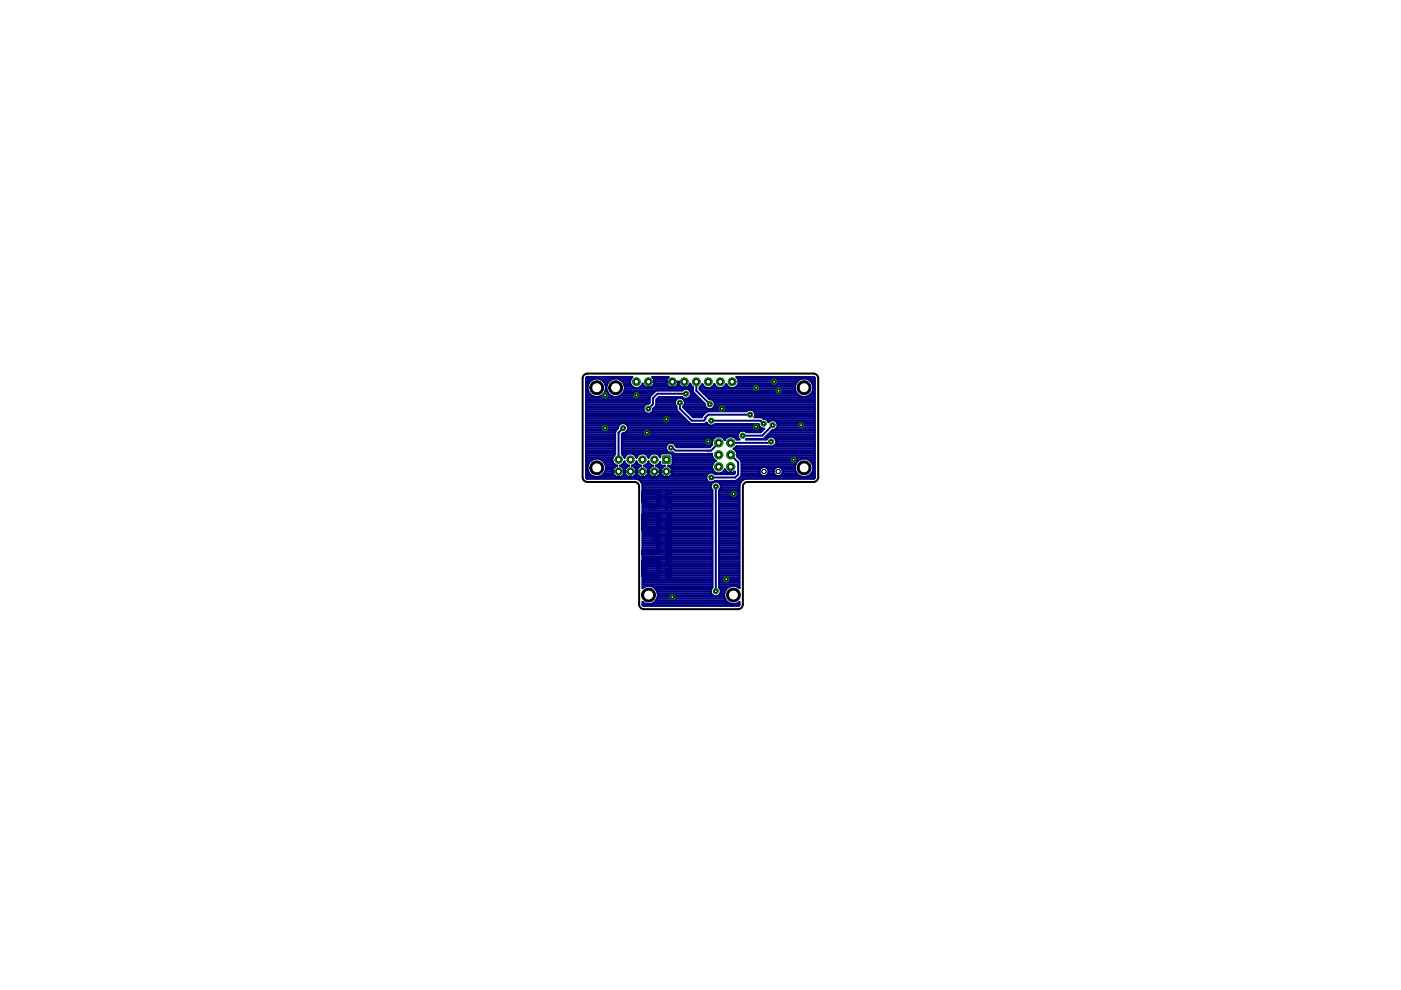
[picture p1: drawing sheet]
<svg xmlns="http://www.w3.org/2000/svg" width="297mm" height="210mm" viewBox="0 0 297 210" stroke-linecap="round" stroke-linejoin="round" font-family="sans-serif">
<path d="M149.8 95.3v.5M149.8 96.5h.7l-.1-.4-.3 .1v.3M149.8 95.5h.7l-.2 .3M150.5 96.9h-.6v.4M150.5 96.8v.2" fill="none" stroke="#808080" stroke-width=".21"/>
<g fill="none" stroke="#000080" stroke-width=".42">
<path d="M124.2 84.6h13.5M124.2 80.2l.3-.3h9.6a1.36 1.36 0 0 0 .1 2.2 1.36 1.36 0 0 0 2-.8l.2 .3M124.2 80.2v21l.2 .2 25.4 .1M124.2 80.9h.9M124.2 86.9h12.2M124.2 89.9h7.3M124.2 92.5h6.2M124.2 94.7h6.2M124.2 89.1h21.4M124.2 97.7h1.1M124.2 83.9h1.3M124.2 84.2h13.6"/>
<path d="M124.2 100h.6M124.2 99.6h.4M124.2 99.2h.4M124.2 98.8h.4M124.2 98.5h.5M124.2 98.1h.7M124.2 97.3h1.7M124.2 97h5.7M124.2 96.6h5.9M124.2 96.2h6.2M124.2 95.8h6.2M124.2 95.5h6.2"/>
<path d="M124.2 95.1h6.2M124.2 94.4h6.2M124.2 94h6.2M124.2 93.6h6.2M124.2 93.2h6.2M124.2 92.9h6.2M124.2 92.1h6.2M124.2 91.7h6.2M124.2 91.4h6.3M124.2 91h6.7M124.2 90.6h6.8M124.2 90.2h7"/>
<path d="M124.2 89.5h21.8M124.2 88.7h21M124.2 88.4h20.6M124.2 88h20.3M124.2 87.6h12.8M124.2 87.2h12.4M124.2 86.5h12.2M124.2 86.1h12.4M124.2 85.7h12.7M124.2 85.4h13.5M124.2 85h13.5M124.2 83.5h.9"/>
<path d="M124.2 83.1h.6M124.2 82.8h.5M124.2 82.4h.4M124.2 82h.4M124.2 81.6h.5M124.2 81.3h.6M124.2 80.1h9.7M124.6 99.6l.3 .8M124.9 81v.1M124.9 83.4h.1M124.9 98h.1M124.9 81l-.3 .8v.8l.3 .8"/>
<path d="M124.9 98l-.3 .8v.8M124.9 83.4l.6 .5M125.5 97.5h.1M125.5 83.9h.1M125.5 83.9l.8 .3M125.5 97.5l-.6 .5M125.6 80.5h-1.4M126.3 97.2h.1M126.3 80.2h.1M126.3 84.2h.1M126.3 80.2l.8 .1M126.3 80.2l-.8 .3-.6 .5"/>
<path d="M126.3 97.2l.8 .1M126.3 97.2l-.8 .3M127.1 97.3h.1M127.1 80.3h.1M127.1 84.1h.1M127.1 80.3l.7 .4M127.1 84.1l-.8 .1M127.1 97.3l.7 .4M127.2 97.3h2.6M127.5 83.9h2M127.8 97.7h2M127.8 83.7h.1"/>
<path d="M127.8 80.7l.5 .7M127.8 80.7v.1M127.8 97.7h.1M127.8 83.7l-.7 .4M127.8 97.7l.5 .7M128 80.9h1.1M128 83.5h1.1M128.1 98.1h1.9M128.2 81.3h.6M128.2 83.1h.6M128.3 83h.1M128.3 98.4h.1"/>
<path d="M128.3 100h.1M128.3 81.4l.2 .8M128.3 81.4h.1M128.3 83l-.5 .7M128.3 98.4l.2 .8M128.3 100l-.5 .7M128.3 100h2.8M128.4 98.5h1.9M128.4 81.6h.3M128.4 82.8h.3M128.4 99.6h1.5M128.4 98.8h2.2"/>
<path d="M128.5 82.4h.1M128.5 82h.1M128.5 82.2h.1M128.5 82.2l-.2 .8M128.5 99.2l-.2 .8M128.5 99.2h.1M128.5 99.2h1.6M128.9 81v.1M128.9 83.4h.1M128.9 81l-.3 .8v.8l.3 .8M128.9 83.4l.6 .5M129.5 83.9h.1"/>
<path d="M129.5 80.5l-.6 .5M129.5 83.9l.8 .3M129.6 80.5h-2.1M130.3 80.2h.1M130.3 84.2h.1M130.3 80.2l.8 .1M130.3 80.2l-.8 .3M130.9 98.7h.1M131.1 80.3h.1M131.1 84.1h.1M131.1 80.3l.7 .4M131.1 84.1l-.8 .1"/>
<path d="M131.2 99.9h2.4v1.3a1.3 1.3 0 0 1-1.2-1.1 1.26 1.26 0 0 1-1.2 1.1zM131.2 100h2.4M131.4 80.5h2.3M131.5 89.9l.4-.2 .8 .2M131.5 89.9l-1.1 1.7v4.7a1.34 1.34 0 0 0-.6 1.4 1.34 1.34 0 0 0 1.1 1M131.5 83.9h6.5M131.7 98.8h1.4M131.8 92.5h24.6M131.8 94.7h9.4M131.8 80.7h.1M131.8 83.7h.1M131.8 80.7l.5 .7"/>
<path d="M131.8 80.7v.1M131.8 83.7l-.7 .4M131.8 96.2h1.4M131.8 95.8h10M131.8 95.5h9.5M131.8 95.1h9.4M131.8 94.4h9.5M131.8 94h9.9M131.8 93.6h19.2M131.8 93.2h19.4M131.8 92.9h19.6M131.8 92.1h24.6"/>
<path d="M132 80.9h1.6M132 98.5h.9M132 83.5h6.4M132.1 90.8l-1 .9v5.8M132.1 99.2h.6M132.2 96.6h.5M132.2 81.3h1.4M132.2 83.1h6.5M132.3 98.1h.2M132.3 81.4h.1M132.3 83h.1M132.3 81.4l.2 .8-.2 .8"/>
<path d="M132.3 83l-.5 .7M132.3 99.6h.2M132.4 97h.1M132.4 82.8h12.3M132.4 81.6h1.4M132.4 99.9h.1M132.5 82.4h14.4M132.5 82h1.6M132.6 91.7h24M132.7 89.9h13.8M132.7 89.9l.5 .7v.4M133 91.4l-.3 .3-.9 .3v4.3l.6 .8a1.31 1.31 0 0 1 1.3-1 1.31 1.31 0 0 1 1.2 1 1.32 1.32 0 0 1 1.3-1 1.32 1.32 0 0 1 1.3 1 1.32 1.32 0 0 1 1.2-1 1.32 1.32 0 0 1 1.3 .9v-.6l.3-.3h2l.3 .3v2l-.3 .3h-.7a1.3 1.3 0 0 1 1 1.2h-1.3v1.3a1.26 1.26 0 0 0 1.3-1.2h-12.7a1.26 1.26 0 0 0 1.2 1.2v-1.3h-1.2a1.29 1.29 0 0 1 1-1.2"/>
<path d="M133 91.4h24.1M133 90.2h17.6M133.2 91l-.2 .4M133.2 91h28.8M133.2 90.6h28M133.4 98.7l-.5-.1-.5-.8-.5 .8-.5 .1a1.3 1.3 0 0 1 1 1.2M133.4 98.7v.1M133.4 98.7a1.29 1.29 0 0 0-1 1.2M133.7 99.9h2.5v1.3a1.26 1.26 0 0 1-1.2-1.1 1.31 1.31 0 0 1-1.3 1.1zM133.7 100h2.5M134 98.7l.4-.1 .5-.8 .6 .8 .4 .1a1.3 1.3 0 0 0-.9 1.2M134 98.7a1.29 1.29 0 0 1 .9 1.2"/>
<path d="M134 98.7v.1M134.2 96.2h1.5M134.2 98.8h1.5M134.5 98.5h.9M134.7 99.2h.5M134.7 96.6h.5M134.8 98.1h.3M134.9 99.6h.1M134.9 97h.1M134.9 99.9h.1M135.8 82h.9M136.1 81.6h.3"/>
<path d="M136.3 99.9h2.4v1.3a1.22 1.22 0 0 1-1.2-1.1 1.3 1.3 0 0 1-1.2 1.1zM136.3 100h2.4M136.4 86.9l.2 .3M136.5 98.7h.1M136.5 98.7l.4-.1 .6-.8 .5 .8 .5 .1M136.5 98.7a1.29 1.29 0 0 1 1 1.2M136.6 87.2a1.07 1.07 0 0 0 1.8 0M136.7 96.2h1.6M136.8 98.8h1.4M137 98.5h.9M137.2 99.2h.6M137.2 96.6h.5"/>
<path d="M137.4 98.1h.2M137.4 99.6h.2M137.4 97h.1M137.4 82h.1M137.4 81.6h.1M137.4 81.3h.1M137.5 99.9h.1M137.7 85.4l-.2 .2a1.07 1.07 0 0 0-1.1 1.3M137.9 87.6h6.2M138.2 82h3.6M138.4 87.2h5.3M138.5 98.7h.1"/>
<path d="M138.5 98.7l-.8 .6-.2 .6M138.5 80.1h3M138.5 86.9h5M138.5 86.9l-.1 .3M138.6 81.6h2.9M138.6 86.5h4.8M138.7 80.5h2.7M138.7 81.3l.1-.3h-1.4v1.2l-.6-.1-.4-.5M138.7 81.3a1.28 1.28 0 0 1-1.2 .9v-1.3h5v1.3a1.25 1.25 0 0 1-1.2-.9M138.7 81.3h2.6M138.8 80.9l-.2-.6-.3-.4h3.5l-.4 .6-.1 .4M138.8 99.9h2.4v1.3a1.22 1.22 0 0 1-1.2-1.1 1.31 1.31 0 0 1-1.2 1.1z"/>
<path d="M138.8 100h2.4M139 98.7h.1M139 98.7l.5-.1 .5-.7v.5l.3 .3h.7l-.8 .6-.2 .6M139 86.1h4.4M139 98.7a1.29 1.29 0 0 1 1 1.2M139.1 85.7h4.1M139.1 85.4h4M139.1 85h4.1M139.3 84.6h4.1M139.3 96.2h.9M139.3 98.8h1.4M139.6 98.5h.4"/>
<path d="M139.6 84.2h5a1.07 1.07 0 0 0 1.6 .1 1.07 1.07 0 0 0 0-1.6 1.07 1.07 0 0 0-1.6 .1h-5.3l-1.5 1.2-.1 1.4M139.7 84.2l-.6 .5v1.2l-.6 .7v.3M139.8 99.2h.5M139.8 96.6h.2M139.9 98.1h.1M140 99.6h.1M140 99.9h.1M141.2 94.7a1.07 1.07 0 0 0 1.4 1.2M141.3 81.3v-.3h3.8v1.2a1.2 1.2 0 0 0 1.2-.9l.6 .8 .1 1.1 2.4 2.4a1.08 1.08 0 0 0 1 1.2 1.08 1.08 0 0 0 1.2-.9 1.08 1.08 0 0 0-.9-1.3M141.3 100h10.1M141.8 98.8h9.2M142.3 99.2h8.7"/>
<path d="M142.4 96.2h.6M142.5 99.6h8.6M142.5 82h.1M142.5 81.6h.1M142.5 81.3h.1M142.6 95.9h.1M142.6 98.5h8.5M142.6 80.9h2.5v1.3a1.25 1.25 0 0 1-1.3-.9 1.25 1.25 0 0 1-1.2 .9zM142.6 95.9l.4 .3h8M142.6 97.7h9.2M142.6 98.1h8.7M142.6 97.3h8.7"/>
<path d="M142.6 97h8.5M142.6 96.6h8.4M142.8 94h8.2M143.2 94.4h7.7M143.3 82h1.1M143.4 94.7h7.2M143.7 81.6h.3M143.8 81.2v.1M143.8 81.3h.1M144.1 85.4v1.3l2.6 2.5h2.5l.3-.3v-.3l.7-.7h8.8M144.9 84.6h3.5M144.9 86.1h4.6"/>
<path d="M145 86.5h4.8M145.1 82h.1M145.1 81.6h.1M145.1 81.3h.1M145.1 85.7h4.3M145.1 85h3.7M145.2 85.4h4M145.4 86.9h27.4M145.4 83.5h-6l-1 .9v1.3l-.9 1M145.7 87.2h4.3M145.8 82h1M146.1 87.6h3.4"/>
<path d="M146.2 84.2h1.8M146.2 82.8h.7M146.2 81.6h.3M146.4 83.9h1.3M146.4 83.1h.6M146.5 83.5h.8M146.5 88h2.6M146.9 88.4h1.9M147.6 80.9v1.9l2.9 2.9M148.3 82.4h20.3M148.5 82h.8M148.5 82.8h20.1"/>
<path d="M148.8 81.6h.2M148.9 83.1h19.9M149.3 83.5h19.7M149.5 89.9h.5M149.7 83.9h19.8M150 84.2h22.8M150.8 89.2h10.5l.6 .6M150.9 96.2h.1M151 96.2a1.3 1.3 0 0 0 .8 1.5 1.36 1.36 0 0 0-.8 1.6M151 99.3a1.4 1.4 0 0 0 1.2 1.1 1.4 1.4 0 0 0 1.5-.9l.5 .6 .6 .2M151 82h.9M151.1 90.2h9.8"/>
<path d="M151.2 86.5h21.6M151.3 85h21.5M151.3 81.6h.2M151.5 86.1h21.3M151.5 85.4h21.3M151.6 85.7h21.2M152.1 92.5a1.36 1.36 0 0 0-1.1 1.8l-.5 .5h-7l-.2-.2a1.08 1.08 0 0 0-1.1-.8 1.08 1.08 0 0 0-1 .9M152.4 93.9l-1.7 1.6h-7.5l-.6-.6h-.4M152.7 92.5l.5 .2 .4 .6 .5-.6 .5-.2M153.3 92.9h.7M153.4 100h.6M153.6 82h.8"/>
<path d="M153.6 93.2h.1M153.6 99.6h.1M153.9 81.6h.2M154.9 100h.1M154.9 99.6h.1M154.9 99.2h.1M154.9 96.4l1.6 1.6v2.6l-.6 .6h-5.1M155.7 95.1h17.1M155.8 100v.3l-.2 .2h-4l-.2-.1M155.9 92.9h.6M155.9 95.5h16.9M156.1 94.7h16.7"/>
<path d="M156.1 82h12.5M156.2 95.8h16.6M156.3 96.6h16.5M156.3 96.2h16.5M156.3 80.1h16.5M156.4 81.6h12.2M156.5 97h16.3M156.6 91.8a1.03 1.03 0 0 0 .2 1.4h-.7l-.4-.5-.5-.2M156.6 81.3h12.2M156.6 80.9h12.5M156.8 97.3h13.1M157.2 97.7h12"/>
<path d="M157.2 100h3.8M157.2 99.6h3.9M157.2 99.2h4.2M157.2 98.8h11.4M157.2 98.5h11.5M157.2 98.1h11.6M157.8 91.4h3.8M158.8 86.9l-.5 .3h-8.3l-.2 .1a1.62 1.62 0 0 0-1 1.2h-1.8l-2.1-2.1v-.2a1.07 1.07 0 0 0 0-1.6 1.07 1.07 0 0 0-1.5 0 1.07 1.07 0 0 0 0 1.6l.2 .9 2.7 2.7 3.1 .1 .4-.3a1.04 1.04 0 0 0 1.8 .3h9.2a1.05 1.05 0 0 0 1.3 1l-.8 .8h-3a1.08 1.08 0 0 0-1.7 .1M159.3 86.9a1.07 1.07 0 0 1 .7 1.6h1.4l.5 .3a.94 .94 0 0 1 1 .7 1.08 1.08 0 0 1 1.9 .2 1.08 1.08 0 0 1-1.1 1.5l-2 1.9h-3.4l-.2 .1h4.4a1.08 1.08 0 0 1 1.8-.2 1.08 1.08 0 0 1-.6 1.7M159.9 87.2h12.9M160 88.4h12.8M160.1 87.6h12.7"/>
<path d="M160.1 88h12.7M161.8 88.7h11M162.1 92.9h.7M162.5 92.5h10.3M162.6 99.2h1.8M162.7 89.1h.8M162.9 92.1h9.9M162.9 99.6h1.2M162.9 89.5h.1M163 100h1M163.2 91.7h9.6M163.3 94.7l-7.2-.1-.6 .6a1.37 1.37 0 0 1 .8 1.6l.9 1.1-.1 3.1-1.1 1h-4.4a1.06 1.06 0 0 1-1.1 .3 1.06 1.06 0 0 1-.7-.8"/>
<path d="M163.5 93.6l-.3 .3h-8.3M163.6 91.4h9.2M163.8 90.1l-2.2 2.3h-4.1M164.1 89.1h8.7M164.2 92.9h8.6M164.3 94.4h8.5M164.5 93.2h8.3M164.5 91h8.3M164.5 94h8.3M164.5 93.6h8.3M164.7 89.5h8.1M164.8 90.6h8"/>
<path d="M164.8 89.9h8M164.9 90.2h7.9M165.6 99.2h3M165.9 99.6h2.7M165.9 100h2.8M168.6 99.6l.3 .8M168.9 81l-.3 .8v.8l.3 .8M168.9 81v.1M168.9 83.4h.1M168.9 83.4l.6 .5 .8 .3M169.5 97.5h.1M169.5 97.5l-.6 .5-.3 .8v.8"/>
<path d="M169.5 80.5h-13M170.3 97.2l.8 .1M170.3 97.2h.1M170.3 97.2l-.8 .3M170.3 80.2l.8 .1M170.3 80.2h.1M170.3 80.2l-.8 .3-.6 .5M170.3 84.2h.1M171.1 97.3l.7 .4M171.1 97.3h.1M171.1 80.3l.7 .4M171.1 80.3h.1"/>
<path d="M171.1 84.1l-.8 .1M171.1 84.1h.1M171.2 97.3h1.6M171.4 80.5h1.4M171.5 83.9h1.3M171.8 97.7l.5 .7M171.8 97.7h1M171.8 80.7v.1M171.8 83.7h.1M171.8 80.7l.5 .7M171.8 80.7h.1M171.8 83.7l-.7 .4"/>
<path d="M171.9 80.9h.9M171.9 83.5h.9M172.1 98.1h.7M172.2 81.3h.6M172.2 83.1h.6M172.3 81.4h.1M172.3 83h.1M172.3 98.4h.1M172.3 100h.1M172.3 98.4l.2 .8-.2 .8M172.3 100l-.5 .7M172.3 81.4l.2 .8-.2 .8"/>
<path d="M172.3 83l-.5 .7M172.3 100h.5M172.3 98.5h.5M172.3 82.8h.5M172.3 81.6h.5M172.4 99.6h.4M172.4 98.8h.4M172.4 82.4h.4M172.4 82h.4M172.4 99.2h.4M172.8 80.2l-.3-.3h-16.4a1.35 1.35 0 0 1-.1 2.2 1.35 1.35 0 0 1-2-.7 1.34 1.34 0 0 1-1.3 .9 1.34 1.34 0 0 1-1.3-.9 1.34 1.34 0 0 1-1.2 .9 1.34 1.34 0 0 1-1.3-.9l-.6 .7v.4l2.1 2.1h22.4M172.8 80.2l-.1 21.1-.2 .2h-15.8"/>
<path d="M124.2 100.4h.7M124.2 101.1h1.9M124.2 100.7h1.1M124.9 100.4h.1M124.9 100.4l.6 .5M125.5 100.9h.1M125.5 100.9l.8 .3M126.3 101.2h.1M127 101.1h3.6M127.8 100.7h2.3M127.8 100.7h.1M127.8 100.7l-.7 .4-.8 .1"/>
<path d="M128.1 100.4h1.8M131.1 100.4h.1M131.1 101.1h.1M131.1 100.7h.1M131.7 101.1h1.4M132.2 100.7h.5M132.4 100.4h.1M132.4 100v.1M133.6 100.4h.1M133.6 101.1h.1M133.6 100.7h.1M134.3 101.1h1.3"/>
<path d="M134.7 100.7h.5M134.9 101.5l.6 .2M134.9 100.4h.1M134.9 100v.1M135.5 101.7h.1M135.5 101.7l.5 .5M135.6 101.8h14.3M136 102.2h14.4M136 102.2l.2 .6v21.9l.3-.3M136 102.2h.1M136.1 102.6h14.7M136.2 100.4h.1"/>
<path d="M136.2 101.1h.1M136.2 100.7h.1M136.2 119.8h14.8M136.2 119.4h14.8M136.2 119.1h14.8M136.2 118.7h14.8M136.2 118.3h14.8M136.2 117.9h14.8M136.2 117.6h14.8M136.2 117.2h14.8M136.2 116.8h14.8M136.2 116.4h14.8"/>
<path d="M136.2 116.1h14.8M136.2 115.7h14.8M136.2 115.3h14.8M136.2 114.9h14.8M136.2 114.6h14.8M136.2 114.2h14.8M136.2 113.8h14.8M136.2 113.4h14.8M136.2 113.1h14.8M136.2 112.7h14.8M136.2 112.3h14.8M136.2 112h14.8"/>
<path d="M136.2 111.6h14.8M136.2 111.2h14.8M136.2 110.8h14.8M136.2 110.4h14.8M136.2 110.1h14.8M136.2 109.7h14.8M136.2 109.3h14.8M136.2 108.9h14.8M136.2 108.6h14.8M136.2 108.2h14.8M136.2 107.8h14.8M136.2 107.5h14.8"/>
<path d="M136.2 107.1h14.8M136.2 106.7h14.8M136.2 106.3h14.8M136.2 106h14.8M136.2 105.6h14.8M136.2 105.2h14.8M136.2 104.8h14.8M136.2 104.5h14.8M136.2 104.1h14.8M136.2 103.7h14.6M136.2 103.3h14.5M136.2 103h14.5"/>
<path d="M136.8 101.1h1.4M137.2 100.7h.5M137.4 100.4h.1M137.5 100v.1M138.7 100.4h.1M138.7 101.1h.1M138.7 100.7h.1M139.3 101.1h1.4M139.8 100.7h.5M140 100.4h.1M140 100v.1M141.2 100.4h.1"/>
<path d="M141.2 101.1h.1M141.2 100.7h.1M141.9 101.1h7.9M142.3 100.7h7.6M142.5 100.4h7.7M150.2 100.4l.4-.2 .8 .2M150.2 100.4l-.3 .2-.1 .9M150.7 103.4l.3 .5v20.7a1.07 1.07 0 0 0 0 1.5 1.07 1.07 0 0 0 1.5 0 1.07 1.07 0 0 0 0-1.5v-20.7l.3-.5M150.7 102.9a1.08 1.08 0 0 1 1.1-.8 1.08 1.08 0 0 1 1 .8M150.7 102.9v.5M151.2 102.2h.1M151.4 100.4h.6"/>
<path d="M151.8 103.1v22.2M152.3 102.2h4.8M152.5 119.8h4.3M152.5 119.4h4.3M152.5 119.1h4.3M152.5 118.7h4.3M152.5 118.3h4.3M152.5 117.9h4.3M152.5 117.6h4.3M152.5 117.2h4.3M152.5 116.8h4.3M152.5 116.4h4.3"/>
<path d="M152.5 116.1h4.3M152.5 115.7h4.3M152.5 115.3h4.3M152.5 114.9h4.3M152.5 114.6h4.3M152.5 114.2h4.3M152.5 113.8h4.3M152.5 113.4h4.3M152.5 113.1h4.3M152.5 112.7h4.3M152.5 112.3h4.3M152.5 112h4.3"/>
<path d="M152.5 111.6h4.3M152.5 111.2h4.3M152.5 110.8h4.3M152.5 110.4h4.3M152.5 110.1h4.3M152.5 109.7h4.3M152.5 109.3h4.3M152.5 108.9h4.3M152.5 108.6h4.3M152.5 108.2h4.3M152.5 107.8h4.3M152.5 107.5h4.3"/>
<path d="M152.5 107.1h4.3M152.5 106.7h4.3M152.5 106.3h4.3M152.5 106h4.3M152.5 105.6h4.3M152.5 105.2h4.3M152.5 104.8h4.3M152.5 104.5h4.3M152.5 104.1h4.3M152.7 103.7h4.1M152.7 102.6h4.2M152.7 100.4h3.1"/>
<path d="M152.8 102.9v.5M152.8 103.3h4M152.8 103h4M154.9 100.3v-1.3l.1 1.3M155.8 100l-.8 .3M156.3 101.8h1.1M157 102.2h.1M157 102.2l-.2 .6v21.9M157 101.1h13.1M157.2 100.4h3.9M157.2 100.7h4.2M157.5 101.7h.1"/>
<path d="M157.5 101.7l-.5 .5M158.2 101.5l-.7 .2M162.6 100.7h1.8M162.9 100.4h1.2M165.6 100.7h3.7M165.9 100.4h3M168.9 100.4h.1M168.9 100.4l.6 .5M169.5 100.9h.1M169.5 100.9l.8 .3M170.3 101.2h.1M170.9 101.1h1.9"/>
<path d="M171.7 100.7h1.1M171.8 100.7l-.7 .4-.8 .1M171.8 100.7h.1M172 100.4h.8M136.2 128h.8M136.2 127.6v.6l.3 .2M136.2 127.6l.3 .3M136.2 124.7h.1M136.2 127.7h.1M136.2 124.3h.8M136.2 123.9h14.8M136.2 123.5h14.8"/>
<path d="M136.2 123.2h14.8M136.2 122.8h14.8M136.2 122.4h14.8M136.2 122h14.8M136.2 121.7h14.8M136.2 121.3h14.8M136.2 120.9h14.8M136.2 120.5h14.8M136.2 120.2h14.8M136.4 128.4h20.2M136.5 124.4h.1M136.5 127.9h.1"/>
<path d="M136.5 127.9l.8 .2M137.3 124.2h.1M137.3 128.1h.1M137.3 124.2l.8 .1M137.3 124.2l-.8 .2M138.1 124.3h.1M138.1 128h16.9M138.1 128l-.8 .1M138.1 124.3l.7 .4M138.2 124.3h12.8M138.8 124.7h12.1M138.8 127.7h15.5"/>
<path d="M138.8 127.6l-.7 .4M138.8 124.7h.1M138.8 127.6v.1M138.8 124.7l.5 .6M139.1 127.3h14.8M139.1 125.1h11.6M139.3 125.3l.2 .9M139.3 125.3v.1M139.3 126.9h14.4M139.3 125.4h11.4M139.4 126.5h14.2M139.4 125.8h11.4"/>
<path d="M139.5 126.2l-.2 .8-.5 .6M139.5 126.2h11.6M152.4 126.2h1.2M152.5 124.3h2.5M152.5 123.9h4.3M152.5 123.5h4.3M152.5 123.2h4.3M152.5 122.8h4.3M152.5 122.4h4.3M152.5 122h4.3M152.5 121.7h4.3M152.5 121.3h4.3"/>
<path d="M152.5 120.9h4.3M152.5 120.5h4.3M152.5 120.2h4.3M152.6 124.7h1.7M152.7 125.8h.9M152.8 125.1h1.1M152.8 125.4h.9M153.9 125h.1M153.9 127.3h.1M153.9 125l-.3 .8v.8l.3 .7M153.9 127.3l.6 .6M154.5 124.4h.1"/>
<path d="M154.5 124.4l-.6 .6M154.5 127.9h.1M154.5 127.9l.8 .2M155.3 124.2l.8 .1M155.3 124.2h.1M155.3 124.2l-.8 .2M155.3 128.1h.1M156.1 124.3l.7 .4M156.1 124.3h.1M156.1 128l-.8 .1M156.1 128h.7M156.1 124.3h.7"/>
<path d="M156.8 127.7h.1M156.8 127.7v.5l-.3 .2M156.8 127.7l-.7 .3M156.8 124.7h.1"/>
<circle cx="162" cy="100" r=".98"/>
<circle cx="165" cy="100" r=".97"/>
</g>
<circle cx="152.4" cy="93.9" r=".89" fill="#008000" stroke="#008000" stroke-width=".21"/>
<circle cx="152.4" cy="93.9" r=".51" fill="#fff" stroke="#000" stroke-width=".21"/>
<circle cx="152.4" cy="96.4" r=".89" fill="#008000" stroke="#008000" stroke-width=".21"/>
<circle cx="152.4" cy="96.4" r=".51" fill="#fff" stroke="#000" stroke-width=".21"/>
<circle cx="152.4" cy="99" r=".89" fill="#008000" stroke="#008000" stroke-width=".21"/>
<circle cx="152.4" cy="99" r=".51" fill="#fff" stroke="#000" stroke-width=".21"/>
<circle cx="154.9" cy="93.9" r=".89" fill="#008000" stroke="#008000" stroke-width=".21"/>
<circle cx="154.9" cy="93.9" r=".51" fill="#fff" stroke="#000" stroke-width=".21"/>
<circle cx="154.9" cy="96.4" r=".89" fill="#008000" stroke="#008000" stroke-width=".21"/>
<circle cx="154.9" cy="96.4" r=".51" fill="#fff" stroke="#000" stroke-width=".21"/>
<circle cx="154.9" cy="99" r=".89" fill="#008000" stroke="#008000" stroke-width=".21"/>
<circle cx="154.9" cy="99" r=".51" fill="#fff" stroke="#000" stroke-width=".21"/>
<circle cx="142.6" cy="80.9" r=".85" fill="#008000" stroke="#008000" stroke-width=".21"/>
<circle cx="142.6" cy="80.9" r=".51" fill="#fff" stroke="#000" stroke-width=".21"/>
<circle cx="145.1" cy="80.9" r=".85" fill="#008000" stroke="#008000" stroke-width=".21"/>
<circle cx="145.1" cy="80.9" r=".51" fill="#fff" stroke="#000" stroke-width=".21"/>
<circle cx="147.6" cy="80.9" r=".85" fill="#008000" stroke="#008000" stroke-width=".21"/>
<circle cx="147.6" cy="80.9" r=".51" fill="#fff" stroke="#000" stroke-width=".21"/>
<circle cx="150.2" cy="80.9" r=".85" fill="#008000" stroke="#008000" stroke-width=".21"/>
<circle cx="150.2" cy="80.9" r=".51" fill="#fff" stroke="#000" stroke-width=".21"/>
<circle cx="152.7" cy="80.9" r=".85" fill="#008000" stroke="#008000" stroke-width=".21"/>
<circle cx="152.7" cy="80.9" r=".51" fill="#fff" stroke="#000" stroke-width=".21"/>
<circle cx="155.2" cy="80.9" r=".85" fill="#008000" stroke="#008000" stroke-width=".21"/>
<circle cx="155.2" cy="80.9" r=".51" fill="#fff" stroke="#000" stroke-width=".21"/>
<circle cx="134.9" cy="80.9" r=".85" fill="#008000" stroke="#008000" stroke-width=".21"/>
<circle cx="134.9" cy="80.9" r=".51" fill="#fff" stroke="#000" stroke-width=".21"/>
<circle cx="137.5" cy="80.9" r=".85" fill="#008000" stroke="#008000" stroke-width=".21"/>
<circle cx="137.5" cy="80.9" r=".51" fill="#fff" stroke="#000" stroke-width=".21"/>
<path d="M140.5 96.6h1.6v1.7h-1.6z" fill="#008000" stroke="#008000" stroke-width=".21"/>
<circle cx="141.3" cy="97.5" r=".51" fill="#fff" stroke="#000" stroke-width=".21"/>
<circle cx="141.3" cy="100" r=".8" fill="#008000" stroke="#008000" stroke-width=".21"/>
<circle cx="141.3" cy="100" r=".51" fill="#fff" stroke="#000" stroke-width=".21"/>
<circle cx="138.7" cy="97.5" r=".8" fill="#008000" stroke="#008000" stroke-width=".21"/>
<circle cx="138.7" cy="97.5" r=".51" fill="#fff" stroke="#000" stroke-width=".21"/>
<circle cx="138.7" cy="100" r=".8" fill="#008000" stroke="#008000" stroke-width=".21"/>
<circle cx="138.7" cy="100" r=".51" fill="#fff" stroke="#000" stroke-width=".21"/>
<circle cx="136.2" cy="97.5" r=".8" fill="#008000" stroke="#008000" stroke-width=".21"/>
<circle cx="136.2" cy="97.5" r=".51" fill="#fff" stroke="#000" stroke-width=".21"/>
<circle cx="136.2" cy="100" r=".8" fill="#008000" stroke="#008000" stroke-width=".21"/>
<circle cx="136.2" cy="100" r=".51" fill="#fff" stroke="#000" stroke-width=".21"/>
<circle cx="133.7" cy="97.5" r=".8" fill="#008000" stroke="#008000" stroke-width=".21"/>
<circle cx="133.7" cy="97.5" r=".51" fill="#fff" stroke="#000" stroke-width=".21"/>
<circle cx="133.7" cy="100" r=".8" fill="#008000" stroke="#008000" stroke-width=".21"/>
<circle cx="133.7" cy="100" r=".51" fill="#fff" stroke="#000" stroke-width=".21"/>
<circle cx="131.1" cy="97.5" r=".8" fill="#008000" stroke="#008000" stroke-width=".21"/>
<circle cx="131.1" cy="97.5" r=".51" fill="#fff" stroke="#000" stroke-width=".21"/>
<circle cx="131.1" cy="100" r=".8" fill="#008000" stroke="#008000" stroke-width=".21"/>
<circle cx="131.1" cy="100" r=".51" fill="#fff" stroke="#000" stroke-width=".21"/>
<circle cx="150.5" cy="85.7" r=".55" fill="#008000" stroke="#008000" stroke-width=".21"/>
<circle cx="150.5" cy="85.7" r=".3" fill="#fff" stroke="#000" stroke-width=".21"/>
<circle cx="163.5" cy="93.6" r=".55" fill="#008000" stroke="#008000" stroke-width=".21"/>
<circle cx="163.5" cy="93.6" r=".3" fill="#fff" stroke="#000" stroke-width=".21"/>
<circle cx="153" cy="86.7" r=".55" fill="#008000" stroke="#008000" stroke-width=".21"/>
<circle cx="153" cy="86.7" r=".3" fill="#fff" stroke="#000" stroke-width=".21"/>
<circle cx="137.2" cy="91.7" r=".55" fill="#008000" stroke="#008000" stroke-width=".21"/>
<circle cx="137.2" cy="91.7" r=".3" fill="#fff" stroke="#000" stroke-width=".21"/>
<circle cx="160.3" cy="82.2" r=".55" fill="#008000" stroke="#008000" stroke-width=".21"/>
<circle cx="160.3" cy="82.2" r=".3" fill="#fff" stroke="#000" stroke-width=".21"/>
<circle cx="169.8" cy="90.1" r=".55" fill="#008000" stroke="#008000" stroke-width=".21"/>
<circle cx="169.8" cy="90.1" r=".3" fill="#fff" stroke="#000" stroke-width=".21"/>
<circle cx="150.2" cy="93.6" r=".55" fill="#008000" stroke="#008000" stroke-width=".21"/>
<circle cx="150.2" cy="93.6" r=".3" fill="#fff" stroke="#000" stroke-width=".21"/>
<circle cx="134.9" cy="83.8" r=".55" fill="#008000" stroke="#008000" stroke-width=".21"/>
<circle cx="134.9" cy="83.8" r=".3" fill="#fff" stroke="#000" stroke-width=".21"/>
<circle cx="165.1" cy="82.8" r=".55" fill="#008000" stroke="#008000" stroke-width=".21"/>
<circle cx="165.1" cy="82.8" r=".3" fill="#fff" stroke="#000" stroke-width=".21"/>
<circle cx="168.3" cy="97.5" r=".55" fill="#008000" stroke="#008000" stroke-width=".21"/>
<circle cx="168.3" cy="97.5" r=".3" fill="#fff" stroke="#000" stroke-width=".21"/>
<circle cx="160.3" cy="90.5" r=".55" fill="#008000" stroke="#008000" stroke-width=".21"/>
<circle cx="160.3" cy="90.5" r=".3" fill="#fff" stroke="#000" stroke-width=".21"/>
<circle cx="142.6" cy="126.6" r=".55" fill="#008000" stroke="#008000" stroke-width=".21"/>
<circle cx="142.6" cy="126.6" r=".3" fill="#fff" stroke="#000" stroke-width=".21"/>
<circle cx="154" cy="122.8" r=".55" fill="#008000" stroke="#008000" stroke-width=".21"/>
<circle cx="154" cy="122.8" r=".3" fill="#fff" stroke="#000" stroke-width=".21"/>
<circle cx="128.3" cy="83.8" r=".55" fill="#008000" stroke="#008000" stroke-width=".21"/>
<circle cx="128.3" cy="83.8" r=".3" fill="#fff" stroke="#000" stroke-width=".21"/>
<circle cx="128.3" cy="90.8" r=".55" fill="#008000" stroke="#008000" stroke-width=".21"/>
<circle cx="128.3" cy="90.8" r=".3" fill="#fff" stroke="#000" stroke-width=".21"/>
<circle cx="164.1" cy="80.9" r=".55" fill="#008000" stroke="#008000" stroke-width=".21"/>
<circle cx="164.1" cy="80.9" r=".3" fill="#fff" stroke="#000" stroke-width=".21"/>
<circle cx="155.6" cy="104.7" r=".55" fill="#008000" stroke="#008000" stroke-width=".21"/>
<circle cx="155.6" cy="104.7" r=".3" fill="#fff" stroke="#000" stroke-width=".21"/>
<circle cx="141.3" cy="88.9" r=".55" fill="#008000" stroke="#008000" stroke-width=".21"/>
<circle cx="141.3" cy="88.9" r=".3" fill="#fff" stroke="#000" stroke-width=".21"/>
<circle cx="150.8" cy="101.2" r=".55" fill="#008000" stroke="#008000" stroke-width=".21"/>
<circle cx="150.8" cy="101.2" r=".3" fill="#fff" stroke="#000" stroke-width=".21"/>
<circle cx="142.2" cy="94.9" r=".55" fill="#008000" stroke="#008000" stroke-width=".21"/>
<circle cx="142.2" cy="94.9" r=".3" fill="#fff" stroke="#000" stroke-width=".21"/>
<circle cx="145.4" cy="83.5" r=".55" fill="#008000" stroke="#008000" stroke-width=".21"/>
<circle cx="145.4" cy="83.5" r=".3" fill="#fff" stroke="#000" stroke-width=".21"/>
<circle cx="137.5" cy="86.7" r=".55" fill="#008000" stroke="#008000" stroke-width=".21"/>
<circle cx="137.5" cy="86.7" r=".3" fill="#fff" stroke="#000" stroke-width=".21"/>
<circle cx="144.1" cy="85.4" r=".55" fill="#008000" stroke="#008000" stroke-width=".21"/>
<circle cx="144.1" cy="85.4" r=".3" fill="#fff" stroke="#000" stroke-width=".21"/>
<circle cx="159" cy="87.9" r=".55" fill="#008000" stroke="#008000" stroke-width=".21"/>
<circle cx="159" cy="87.9" r=".3" fill="#fff" stroke="#000" stroke-width=".21"/>
<circle cx="151.8" cy="125.3" r=".55" fill="#008000" stroke="#008000" stroke-width=".21"/>
<circle cx="151.8" cy="125.3" r=".3" fill="#fff" stroke="#000" stroke-width=".21"/>
<circle cx="151.8" cy="103.1" r=".55" fill="#008000" stroke="#008000" stroke-width=".21"/>
<circle cx="151.8" cy="103.1" r=".3" fill="#fff" stroke="#000" stroke-width=".21"/>
<circle cx="157.5" cy="92.4" r=".55" fill="#008000" stroke="#008000" stroke-width=".21"/>
<circle cx="157.5" cy="92.4" r=".3" fill="#fff" stroke="#000" stroke-width=".21"/>
<circle cx="163.8" cy="90.1" r=".55" fill="#008000" stroke="#008000" stroke-width=".21"/>
<circle cx="163.8" cy="90.1" r=".3" fill="#fff" stroke="#000" stroke-width=".21"/>
<circle cx="132.1" cy="90.8" r=".55" fill="#008000" stroke="#008000" stroke-width=".21"/>
<circle cx="132.1" cy="90.8" r=".3" fill="#fff" stroke="#000" stroke-width=".21"/>
<circle cx="150.8" cy="89.2" r=".55" fill="#008000" stroke="#008000" stroke-width=".21"/>
<circle cx="150.8" cy="89.2" r=".3" fill="#fff" stroke="#000" stroke-width=".21"/>
<circle cx="161.9" cy="89.8" r=".55" fill="#008000" stroke="#008000" stroke-width=".21"/>
<circle cx="161.9" cy="89.8" r=".3" fill="#fff" stroke="#000" stroke-width=".21"/>
<g fill="#000" stroke="#000" stroke-width=".21">
<path d="M125.5 81.2a1.47 1.47 0 0 1 2.3 .2 1.47 1.47 0 0 1-.9 2.2 1.47 1.47 0 0 1-1.8-1.4h.4a1.07 1.07 0 0 1 1.4-1 1.07 1.07 0 0 1 .3 1.8 1.07 1.07 0 0 1-1.7-.5v-.3h-.4z" fill-rule="evenodd"/>
<path d="M125.5 98.2a1.47 1.47 0 0 1 2.3 .2 1.47 1.47 0 0 1-.9 2.2 1.47 1.47 0 0 1-1.8-1.4h.4a1.07 1.07 0 0 1 1.5-1 1.07 1.07 0 0 1 .2 1.8 1.07 1.07 0 0 1-1.7-.5v-.3h-.4z" fill-rule="evenodd"/>
<path d="M129.5 81.2a1.47 1.47 0 0 1 2.3 .2 1.47 1.47 0 0 1-.9 2.2 1.47 1.47 0 0 1-1.8-1.4h.4a1.06 1.06 0 0 1 1.4-1 1.06 1.06 0 0 1 .3 1.8 1.06 1.06 0 0 1-1.7-.5v-.3h-.4l.1-.7z" fill-rule="evenodd"/>
<path d="M169.4 98.2a1.47 1.47 0 0 1 2.3 .2 1.47 1.47 0 0 1-.8 2.2 1.47 1.47 0 0 1-1.9-1.4h.4a1.07 1.07 0 0 1 1.6-.9 1.07 1.07 0 0 1 .1 1.8 1.07 1.07 0 0 1-1.7-.6v-.3h-.4z" fill-rule="evenodd"/>
<path d="M169.4 81.2a1.47 1.47 0 0 1 2.3 .2 1.47 1.47 0 0 1-.8 2.2 1.47 1.47 0 0 1-1.9-1.4h.4a1.07 1.07 0 0 1 1.6-.9 1.07 1.07 0 0 1 .1 1.8 1.07 1.07 0 0 1-1.7-.6v-.3h-.4l.2-.7z" fill-rule="evenodd"/>
<path d="M136.4 125.2a1.47 1.47 0 0 1 2.4 .2 1.47 1.47 0 0 1-.9 2.2 1.47 1.47 0 0 1-1.9-1.4h.4a1.07 1.07 0 0 1 1.5-1.1 1.07 1.07 0 0 1 .3 1.8 1.07 1.07 0 0 1-1.7-.5l-.1-.2h-.4z" fill-rule="evenodd"/>
<path d="M154.4 125.2a1.47 1.47 0 0 1 2.4 .2 1.47 1.47 0 0 1-.9 2.2 1.47 1.47 0 0 1-1.9-1.4h.4a1.06 1.06 0 0 1 1.5-1 1.06 1.06 0 0 1 .3 1.7 1.06 1.06 0 0 1-1.7-.5l-.1-.2h-.4z" fill-rule="evenodd"/>
</g>
<path d="M123.8 79.5l.7-.3h48l.5 .2 .3 .3 .2 .5v21l-.2 .5-.3 .3-.5 .2h-14l-.5 .1-.5 .6v25.3l-.1 .5-.4 .3-.5 .2h-20l-.5-.2-.3-.3-.2-.5v-25.3l-.3-.4-.4-.3h-10.3l-.5-.2-.3-.3-.2-.5v-21z" fill="none" stroke="#000" stroke-width=".42"/>
<circle cx="162" cy="100" r=".44" fill="none" stroke="#000" stroke-width=".21"/>
<circle cx="162" cy="100" r=".44" fill="#fff" stroke="#000" stroke-width=".21"/>
<circle cx="165" cy="100" r=".44" fill="none" stroke="#000" stroke-width=".21"/>
<circle cx="165" cy="100" r=".44" fill="#fff" stroke="#000" stroke-width=".21"/>
<g fill="none" stroke="#000080" stroke-width=".21">
<path d="M136.1 104.2v2.2M136.1 109.2v3.2M136.1 116.7v.9M136.1 104.1v2.3M136.1 109.1v3.4M136.1 118.8v3.4M136.2 104v2.5M136.2 109v3.6M136.2 118.7v3.6M136.2 116.7v.9M136.2 104v2.6M136.2 108.9v3.7"/>
<path d="M136.2 118.7v3.7M136.3 103.9v2.7M136.3 108.9v3.8M136.3 118.6v3.8M136.3 116.7v.9M136.3 103.9v2.8M136.3 108.8v3.9M136.4 116.7v.9M136.4 118.6v3.9M136.4 108.8v3.9M136.4 103.9v2.8M136.4 103.9v2.9"/>
<path d="M136.5 103.9v3M136.5 108.8v3.9M136.5 116.7v.9M136.5 118.5v4M136.5 108.8v4M136.6 103.9v3.1M136.6 108.8v4M136.6 116.7v.9M136.6 118.5v4M136.6 103.9l.1 3.1M136.7 103.9v3.2M136.7 108.8v4"/>
<path d="M136.7 116.7v.9M136.7 118.5v4M136.7 103.9l.1 3.2M136.8 103.9v3.3M136.8 108.8v4M136.8 116.7v.9M136.8 118.5v4M136.8 103.9l.1 3.4M136.9 103.9v3.4M136.9 108.8v4M136.9 116.7v.9M136.9 118.5v4"/>
<path d="M136.9 105.9l.1 1.5M136.9 111.7v1.1M137 103.9l-.1 1M137 108.8l-.1 1M137 118.5l-.1 4M137 106.1v1.3M137 111.8v1M137 116.7v.9M137 103.9v.9M137 108.8v.9M137 118.5v1M137.1 103.9v.9"/>
<path d="M137.1 106.2v1.3M137.1 111.8v1M137.1 116.7v.9M137.1 118.5v1M137.1 108.8v.9M137.1 111.9v.9M137.1 118.5v.9M137.2 103.9v.9M137.2 106.3v1.3M137.2 108.8v.9M137.2 111.9v.9M137.2 116.7v.9"/>
<path d="M137.2 118.5v.9M137.3 103.9v.9M137.3 106.4v1.3M137.3 108.8v.9M137.3 111.9v.9M137.3 116.7v.9M137.3 118.5v.9M137.3 106.4l.1 1.3M137.4 103.9v.9M137.4 106.5v1.3M137.4 108.8v.9M137.4 111.9v.9"/>
<path d="M137.4 116.7v.9M137.4 118.5v.9M137.4 106.6l.1 1.2M137.5 103.9v.9M137.5 106.6v1.2M137.5 108.8v.9M137.5 111.9v.9M137.5 116.7v.9M137.5 118.5v.9M137.5 106.6l.1 1.2M137.6 103.9v.9M137.6 106.7v1.1"/>
<path d="M137.6 108.8v.9M137.6 111.9v.9M137.6 116.7v.9M137.6 118.5v.9M137.6 106.8v1M137.7 103.9v.9M137.7 106.8v1M137.7 108.8v.9M137.7 111.9v.9M137.7 116.7v.9M137.7 118.5v.9M137.8 103.9v.9"/>
<path d="M137.8 106.8v1M137.8 108.8v.9M137.8 111.9v.9M137.8 116.7v.9M137.8 118.5v.9M137.9 103.9v.9M137.9 106.9v.9M137.9 108.8v.9M137.9 111.9v.9M137.9 116.7v.9M137.9 118.5v.9M138 103.9v.9"/>
<path d="M138 106.9v.9M138 108.8v.9M138 111.9v.9M138 116.7v.9M138 118.5v.9M138.1 103.9v.9M138.1 106.9v.9M138.1 108.8v.9M138.1 111.9v.9M138.1 116.7v.9M138.1 118.5v.9M138.2 103.9v.9"/>
<path d="M138.2 106.9v.9M138.2 108.8v.9M138.2 111.9v.9M138.2 116.7v.9M138.2 118.5v.9M138.3 103.9v.9M138.3 106.9v.9M138.3 108.8v.9M138.3 111.9v.9M138.3 116.7v.9M138.3 118.5v.9M138.4 103.9v.9"/>
<path d="M138.4 106.9v.9M138.4 108.8v.9M138.4 111.9v.9M138.4 116.7v.9M138.4 118.5v.9M138.4 113.7v.9M138.5 103.9v.9M138.5 106.9v.9M138.5 108.8v.9M138.5 111.9v.9M138.5 113.7v.9M138.5 116.7v.9"/>
<path d="M138.5 118.5v.9M138.6 103.9v.9M138.6 106.9v.9M138.6 108.8v.9M138.6 111.9v.9M138.6 113.7v.9M138.6 116.7v.9M138.6 118.5v.9M138.7 103.9v.9M138.7 106.9v.9M138.7 108.8v.9M138.7 111.9v.9"/>
<path d="M138.7 113.7v.9M138.7 116.7v.9M138.7 118.5v.9M138.8 103.9v.9M138.8 106.9v.9M138.8 108.8v.9M138.8 111.9v.9M138.8 113.7v.9M138.8 116.7v.9M138.8 118.5v.9M138.9 103.9v.9M138.9 106.9v.9"/>
<path d="M138.9 108.8v.9M138.9 111.9v.9M138.9 113.7v.9M138.9 116.7v.9M138.9 118.5v.9M139 103.9v.9M139 106.9v.9M139 108.8v.9M139 111.9v.9M139 113.7v.9M139 116.7v.9M139 118.5v.9"/>
<path d="M139.1 103.9v.9M139.1 108.8v.9M139.1 113.7v1M139.1 118.5v1M139.1 106.9v.9M139.1 111.8v1M139.1 116.6v1M139.1 108.8v1M139.1 106.8v1M139.2 103.9v3.9M139.2 108.8v4M139.2 113.7v3.9"/>
<path d="M139.2 118.5v4M139.3 103.9v3.9M139.3 108.8v4M139.3 113.7v3.9M139.3 118.5v4M139.4 103.9v3.9M139.4 108.8v4M139.4 113.7v3.9M139.4 118.5v4M139.5 103.9v3.9M139.5 108.8v4M139.5 113.7v3.9"/>
<path d="M139.5 118.5v4M139.6 103.9v3.9M139.6 108.8v4M139.6 113.7v3.9M139.6 118.5v4M139.7 103.9v3.9M139.7 108.8v3.9M139.7 113.7v3.9M139.7 118.6v3.9M139.7 113.7v3.8M139.8 103.9v3.9M139.8 108.8v3.9"/>
<path d="M139.8 113.7v3.8M139.8 118.6v3.8M139.8 113.8v3.7M139.8 108.9v3.8M139.9 104v3.7M139.9 108.9v3.7M139.9 113.8v3.7M139.9 118.6v3.8M139.9 113.9v3.5M139.9 118.7v3.7M140 104.1v3.5M140 109v3.5"/>
<path d="M140 113.9v3.4M140 118.7v3.6M140 104.2v3.3M140 109.1v3.3M140 114v3.3M140 118.8v3.4M141.2 105.5v.4M141.2 117.2v.4M141.2 103.9v1.3M141.2 106.8v.3M141.2 110.8v1.1M141.2 112.2v.3"/>
<path d="M141.2 107.7v.3M141.2 115.1v1.1M141.2 117.1v.8M141.2 105.4v.8M141.2 108.9v.3M141.2 110.1v.4M141.2 113.1v.3M141.2 113.6v1.1M141.2 118.5v1.1M141.2 105.4l.1 .8M141.2 107.7v.2M141.2 108.9v.4"/>
<path d="M141.2 110.8v1.2M141.2 113.1v.2M141.2 113.6l.1 1.2M141.2 115.1l.1 1.1M141.3 118.5v1.2M141.3 103.9v1.3M141.3 105.4v.9M141.3 106.8v.3M141.3 110.8v1.2M141.3 112.2v.3M141.3 113.6v1.2M141.3 115v1.2"/>
<path d="M141.3 117.1v.9M141.3 107.6v.3M141.3 108.8v.5M141.3 113.1v.2M141.3 110.1v.4M141.4 103.9v1.3M141.4 105.4v.9M141.4 106.8v.3M141.4 107.6v.3M141.4 108.8v.5M141.4 110.8v1.2M141.4 112.2v.3"/>
<path d="M141.4 113.6v1.2M141.4 115v1.2M141.4 117.1v.9M141.4 118.5v1.2M141.4 110v.5M141.4 113v.3M141.4 108.8v.6M141.4 105.4v1M141.4 117.1v1M141.5 104.4v.2M141.5 105.4v.2M141.5 106v.4"/>
<path d="M141.5 106.8v.3M141.5 108.8v.6M141.5 110v.5M141.5 111.7v.3M141.5 112.2v.3M141.5 113v.3M141.5 113.6v.3M141.5 114.5v.3M141.5 115v.3M141.5 115.9v.3M141.5 117.1v.2M141.5 117.8v.4"/>
<path d="M141.5 118.5v.3M141.5 119.4v.3M141.5 107.6v.3M141.5 106.1v.4M141.5 107.5v.3M141.6 104.4v.2M141.6 105.4v.2M141.6 106.2v.3M141.6 106.8v.3M141.6 108.8v.6M141.6 112.2v.3M141.6 113.6v.3"/>
<path d="M141.6 115v.3M141.6 115.9v.3M141.6 117.1v.2M141.6 117.9v.3M141.6 118.5v.3M141.6 119.4v.3M141.6 107.5v.3M141.6 109.9v.6M141.6 111.7v.3M141.6 112.9v.3M141.6 114.5v.3M141.6 106.8v1"/>
<path d="M141.6 108.8v.3M141.6 109.2v.3M141.6 110.3v.2M141.6 112.2v1M141.6 113.6v1.2M141.6 109.9v.3M141.6 110.8v1.2M141.6 115.4v.8M141.7 104.4v.2M141.7 105.4v.2M141.7 106.3v.2M141.7 106.8v1"/>
<path d="M141.7 108.8v.3M141.7 109.2v.3M141.7 109.9v.3M141.7 110.3v.2M141.7 110.8v1.2M141.7 113.6v1.2M141.7 115v.3M141.7 117.1v.2M141.7 117.9v.3M141.7 118.5v.3M141.7 119.4v.3M141.7 112.2v1"/>
<path d="M141.7 115.4v.8M141.7 109.2l.1 .3M141.7 118v.2M141.8 106.8l-.1 1M141.8 109.9l-.1 .2M141.8 113.6l-.1 1.2M141.8 104.4v.2M141.8 106.3v.2M141.8 108.8v.3M141.8 109.3v.2M141.8 110.3v.2M141.8 110.8v1.2"/>
<path d="M141.8 112.2v1M141.8 113.6v1.1M141.8 115v.3M141.8 115.4v.8M141.8 117.1v.2M141.8 118v.2M141.8 118.5v.3M141.8 119.4v.3M141.8 105.4v.2M141.8 106.8v.9M141.8 109.8v.3M141.8 109.3v.3"/>
<path d="M141.9 105.4v.2M141.9 106.8l-.1 .9M141.9 109.8l-.1 .3M141.9 110.8l-.1 1.2M141.9 112.2l-.1 .9M141.9 113.6l-.1 1.1M141.9 120v.2M141.9 104.4v.2M141.9 106.3v.2M141.9 106.8v.3M141.9 107.4v.3M141.9 108.8v.3"/>
<path d="M141.9 109.3v.3M141.9 110.3v.2M141.9 110.8v.3M141.9 111.7v.3M141.9 112.2v.3M141.9 112.8v.3M141.9 113.6v.3M141.9 115v.3M141.9 115.5v.3M141.9 117.1v.2M141.9 118v.2M141.9 118.5v.3"/>
<path d="M141.9 119.4v.3M141.9 109.8v.3M141.9 107.4l.1 .3M141.9 115.5l.1 .4M141.9 109.7v.3M142 104.4v.2M142 106.3v.2M142 106.8v.3M142 107.5v.3M142 108.8v.3M142 109.4v.2M142 109.7v.3"/>
<path d="M142 110.3v.2M142 110.8v.3M142 111.7v.3M142 112.2v.3M142 112.9v.3M142 113.6v.3M142 115v.3M142 115.6v.4M142 117.1v.2M142 118v.2M142 118.5v.3M142 119.4v.3"/>
<path d="M142 120v.2M142 105.4v.2M142 107.5l.1 .3M142 109.4v.6M142 110.8l.1 1.2M142 112.9l.1 .3M142 113.6l.1 1.1M142 115.6l.1 .4M142 117.1l.1 1.1M142 118.5l.1 1.2M142 120l.1 1.1M142.1 105.4v1.1"/>
<path d="M142.1 104.4v.2M142.1 106.8v.3M142.1 107.5v.3M142.1 108.8v.3M142.1 109.4v.5M142.1 110.3v.2M142.1 110.8v1.2M142.1 112.2v.3M142.1 112.9v.4M142.1 113.6v1.1M142.1 115v.3M142.1 115.7v.4"/>
<path d="M142.1 117.1v1.1M142.1 118.5v1.2M142.1 120v1.1M142.1 107.5l.1 .4M142.1 113l.1 .3M142.1 115.7l.1 .4M142.2 105.4v1.1M142.2 104.4v.2M142.2 106.8v.3M142.2 107.6v.3M142.2 108.8v.3M142.2 109.5v.4"/>
<path d="M142.2 110.3v.2M142.2 110.8v1.2M142.2 112.2v.3M142.2 113v.3M142.2 113.6v1.1M142.2 115v.3M142.2 115.8v.4M142.2 117.1v1.1M142.2 118.5v1.2M142.2 120v1.1M142.2 107.6l.1 .4M142.2 113.1l.1 .3"/>
<path d="M142.2 115.8l.1 .5M142.3 109.5l-.1 .4M142.3 110.8l-.1 1.2M142.3 120l-.1 1.1M142.3 104.4v.2M142.3 105.5v1M142.3 106.8v.3M142.3 107.7v.3M142.3 108.8v.3M142.3 109.6v.2M142.3 110.9v1M142.3 112.2v.3"/>
<path d="M142.3 113.1v.3M142.3 113.7v1M142.3 115v.3M142.3 115.9v.4M142.3 117.2v1M142.3 118.6v1M142.3 110.3v.2M137 121.5v1M137.1 121.6v.9M137.2 121.6v.9M137.3 121.6v.9M137.4 121.6v.9"/>
<path d="M137.5 121.6v.9M137.6 121.6v.9M137.7 121.6v.9M137.8 121.6v.9M137.9 121.6v.9M138 121.6v.9M138.1 121.6v.9M138.2 121.6v.9M138.3 121.6v.9M138.4 121.6v.9M138.5 121.6v.9M138.6 121.6v.9"/>
<path d="M138.7 121.6v.9M138.8 121.6v.9M138.9 121.6v.9M139 121.6v.9M139.1 121.6v.9M139.1 121.5v1M141.2 120.8v.3M141.2 121.4v1.1M141.3 121.3v1.2M141.3 120.8v.3M141.4 120.8v.3M141.4 121.3v1.2"/>
<path d="M141.5 120.8v.3M141.5 121.3v.3M141.5 122.2v.3M141.6 120.8v.3M141.6 121.3v.3M141.6 122.2v.3M141.7 120.8v.3M141.7 121.3v.3M141.7 122.2v.3M141.8 120.8v.3M141.8 121.3v.3M141.8 122.2v.3"/>
<path d="M141.9 120.8v.3M141.9 121.3v.3M141.9 122.2v.3M142 120.8v.3M142 121.3v.3M142 122.2v.3M142 121.3l.1 1.2M142.1 121.3v1.2M142.2 121.3v1.2M142.3 121.4l-.1 1.1M142.3 120v1M142.3 121.4v1"/>
<path d="M143 122.3v.8"/>
</g>
</svg>
